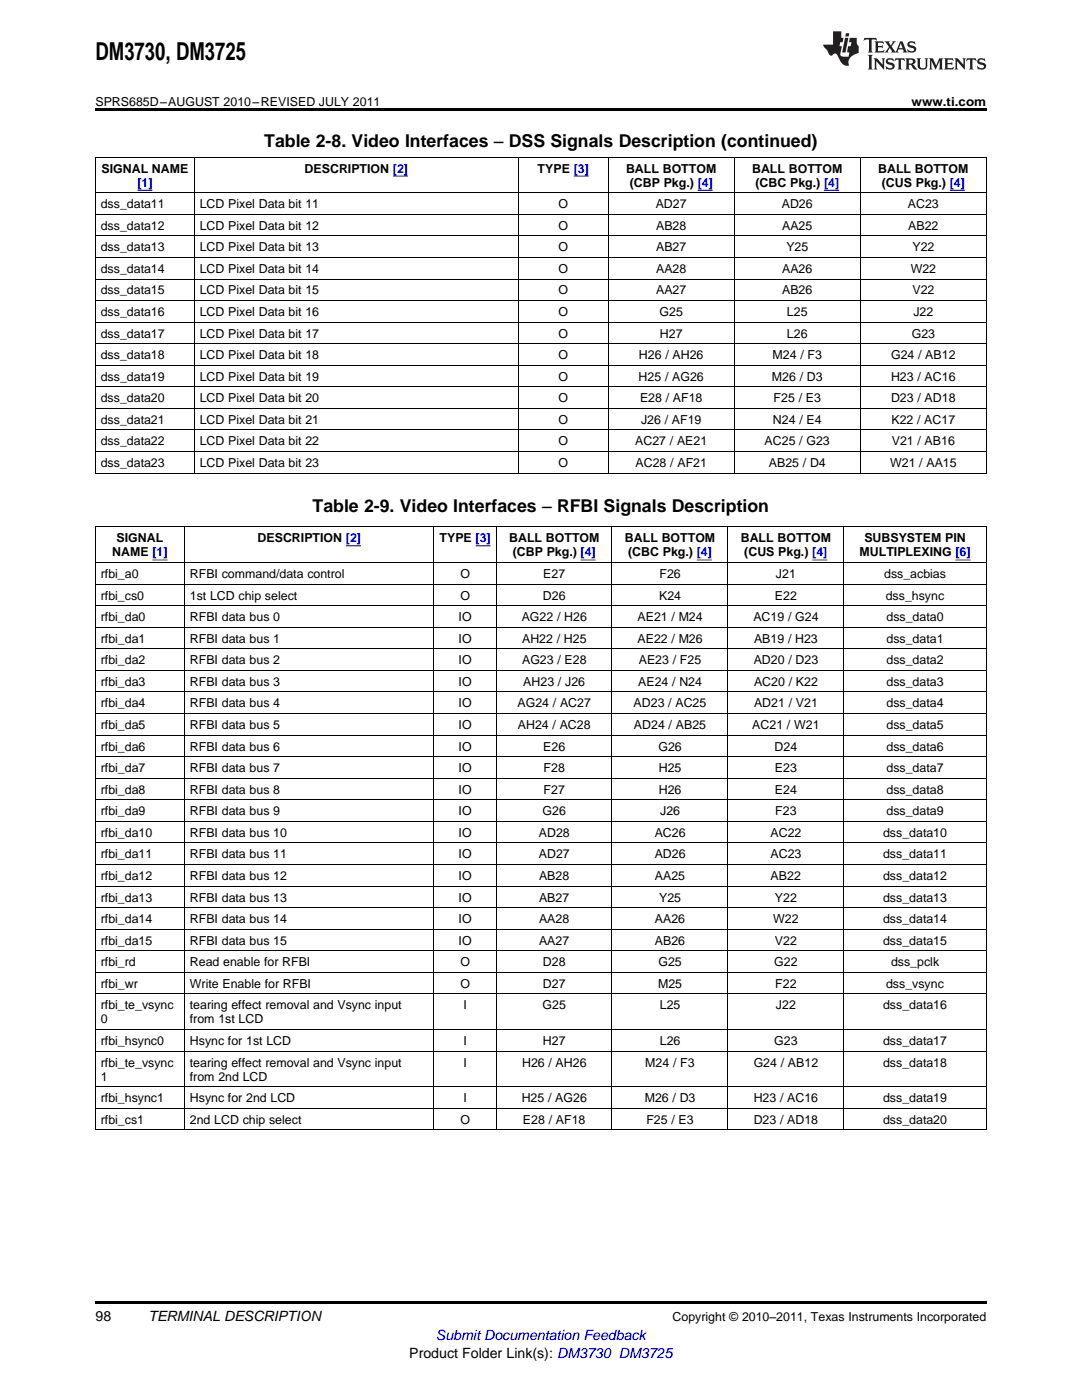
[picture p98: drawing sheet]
<svg xmlns="http://www.w3.org/2000/svg" width="216mm" height="279mm" viewBox="0 0 216 279" stroke-linecap="round" stroke-linejoin="round" font-family="sans-serif">
<defs><g id="words">
<text font-size="4.9" x="19" y="12">DM3730, DM3725</text>
<g font-size="3.5">
<text x="52.7" y="29.3">Table 2-8. Video Interfaces – DSS Signals Description (continued)</text>
<text x="62.4" y="102.2">Table 2-9. Video Interfaces – RFBI Signals Description</text>
</g>
<g font-size="2.8">
<text x="19" y="263.6">98</text>
<text x="29.6" y="263.6">TERMINAL DESCRIPTION</text>
<text x="81.7" y="270.9">Product Folder Link(s): DM3730 DM3725</text>
</g>
<text font-size="2.8" fill="#00f" x="87" y="267.4">Submit Documentation Feedback</text>
<g font-size="2.5">
<text x="19" y="21.1">SPRS685D–AUGUST 2010–REVISED JULY 2011</text>
<text x="181.9" y="21.1">www.ti.com</text>
<text x="20.2" y="34.4">SIGNAL NAME</text>
<text x="60.8" y="34.4">DESCRIPTION [2]</text>
<text x="107.3" y="34.4">TYPE [3]</text>
<text x="124.9" y="34.4">BALL BOTTOM</text>
<text x="150.1" y="34.4">BALL BOTTOM</text>
<text x="175.2" y="34.4">BALL BOTTOM</text>
<text x="20.1" y="41.6">dss_data11</text>
<text x="39.9" y="41.6">LCD Pixel Data bit 11</text>
<text x="111.4" y="41.6">O</text>
<text x="125.7" y="37.3">(CBP Pkg.) [4]</text>
<text x="130.8" y="41.6">AD27</text>
<text x="150.7" y="37.3">(CBC Pkg.) [4]</text>
<text x="156" y="41.6">AD26</text>
<text x="176" y="37.3">(CUS Pkg.) [4]</text>
<text x="181.2" y="41.6">AC23</text>
<text x="20.1" y="45.9">dss_data12</text>
<text x="39.9" y="45.9">LCD Pixel Data bit 12</text>
<text x="111.4" y="45.9">O</text>
<text x="130.9" y="45.9">AB28</text>
<text x="156.1" y="45.9">AA25</text>
<text x="181.2" y="45.9">AB22</text>
<text x="20.1" y="50.2">dss_data13</text>
<text x="39.9" y="50.2">LCD Pixel Data bit 13</text>
<text x="111.4" y="50.2">O</text>
<text x="130.9" y="50.2">AB27</text>
<text x="156.9" y="50.2">Y25</text>
<text x="182.1" y="50.2">Y22</text>
<text x="20.1" y="54.5">dss_data14</text>
<text x="20.1" y="58.8">dss_data15</text>
<text x="39.9" y="54.5">LCD Pixel Data bit 14</text>
<text x="39.9" y="58.8">LCD Pixel Data bit 15</text>
<text x="111.4" y="54.5">O</text>
<text x="111.4" y="58.8">O</text>
<text x="130.9" y="54.5">AA28</text>
<text x="130.9" y="58.8">AA27</text>
<text x="156.1" y="54.5">AA26</text>
<text x="156.1" y="58.8">AB26</text>
<text x="181.7" y="54.5">W22</text>
<text x="182.1" y="58.8">V22</text>
<text x="20.1" y="63.1">dss_data16</text>
<text x="39.9" y="63.1">LCD Pixel Data bit 16</text>
<text x="111.4" y="63.1">O</text>
<text x="131.6" y="63.1">G25</text>
<text x="157" y="63.1">L25</text>
<text x="182.2" y="63.1">J22</text>
<text x="20.1" y="67.4">dss_data17</text>
<text x="20.1" y="71.7">dss_data18</text>
<text x="39.9" y="67.4">LCD Pixel Data bit 17</text>
<text x="39.9" y="71.7">LCD Pixel Data bit 18</text>
<text x="111.4" y="67.4">O</text>
<text x="111.4" y="71.7">O</text>
<text x="127.5" y="71.7">H26 / AH26</text>
<text x="131.7" y="67.4">H27</text>
<text x="154.2" y="71.7">M24 / F3</text>
<text x="157" y="67.4">L26</text>
<text x="177.8" y="71.7">G24 / AB12</text>
<text x="181.9" y="67.4">G23</text>
<text x="20.1" y="76">dss_data19</text>
<text x="39.9" y="76">LCD Pixel Data bit 19</text>
<text x="111.4" y="76">O</text>
<text x="127.4" y="76">H25 / AG26</text>
<text x="154" y="76">M26 / D3</text>
<text x="177.8" y="76">H23 / AC16</text>
<text x="20.1" y="80.3">dss_data20</text>
<text x="39.9" y="80.3">LCD Pixel Data bit 20</text>
<text x="111.4" y="80.3">O</text>
<text x="127.7" y="80.3">E28 / AF18</text>
<text x="154.4" y="80.3">F25 / E3</text>
<text x="177.8" y="80.3">D23 / AD18</text>
<text x="20.1" y="84.6">dss_data21</text>
<text x="20.1" y="88.9">dss_data22</text>
<text x="39.9" y="84.6">LCD Pixel Data bit 21</text>
<text x="39.9" y="88.9">LCD Pixel Data bit 22</text>
<text x="111.4" y="84.6">O</text>
<text x="111.4" y="88.9">O</text>
<text x="126.8" y="88.9">AC27 / AE21</text>
<text x="127.9" y="84.6">J26 / AF19</text>
<text x="152.6" y="88.9">AC25 / G23</text>
<text x="154.2" y="84.6">N24 / E4</text>
<text x="177.9" y="84.6">K22 / AC17</text>
<text x="177.9" y="88.9">V21 / AB16</text>
<text x="20.1" y="93.2">dss_data23</text>
<text x="39.9" y="93.2">LCD Pixel Data bit 23</text>
<text x="111.4" y="93.2">O</text>
<text x="126.8" y="93.2">AC28 / AF21</text>
<text x="153.4" y="93.2">AB25 / D4</text>
<text x="177.6" y="93.2">W21 / AA15</text>
<text x="22.4" y="111.1">NAME [1]</text>
<text x="23.2" y="108.2">SIGNAL</text>
<text x="51.4" y="108.2">DESCRIPTION [2]</text>
<text x="87.7" y="108.2">TYPE [3]</text>
<text x="101.6" y="108.2">BALL BOTTOM</text>
<text x="102.3" y="111.1">(CBP Pkg.) [4]</text>
<text x="124.7" y="108.2">BALL BOTTOM</text>
<text x="125.3" y="111.1">(CBC Pkg.) [4]</text>
<text x="147.8" y="108.2">BALL BOTTOM</text>
<text x="148.5" y="111.1">(CUS Pkg.) [4]</text>
<text x="171.5" y="111.1">MULTIPLEXING [6]</text>
<text x="172.5" y="108.2">SUBSYSTEM PIN</text>
<text x="20.1" y="115.4">rfbi_a0</text>
<text x="20.1" y="119.7">rfbi_cs0</text>
<text x="37.9" y="115.4">RFBI command/data control</text>
<text x="37.9" y="119.7">1st LCD chip select</text>
<text x="91.9" y="115.4">O</text>
<text x="91.9" y="119.7">O</text>
<text x="108.3" y="119.7">D26</text>
<text x="108.4" y="115.4">E27</text>
<text x="131.5" y="119.7">K24</text>
<text x="131.6" y="115.4">F26</text>
<text x="154.6" y="119.7">E22</text>
<text x="154.8" y="115.4">J21</text>
<text x="176.4" y="115.4">dss_acbias</text>
<text x="176.7" y="119.7">dss_hsync</text>
<text x="20.1" y="124">rfbi_da0</text>
<text x="37.9" y="124">RFBI data bus 0</text>
<text x="91.5" y="124">IO</text>
<text x="104.1" y="124">AG22 / H26</text>
<text x="127.2" y="124">AE21 / M24</text>
<text x="150.3" y="124">AC19 / G24</text>
<text x="176.9" y="124">dss_data0</text>
<text x="20.1" y="128.3">rfbi_da1</text>
<text x="37.9" y="128.3">RFBI data bus 1</text>
<text x="91.5" y="128.3">IO</text>
<text x="104.2" y="128.3">AH22 / H25</text>
<text x="127.2" y="128.3">AE22 / M26</text>
<text x="150.5" y="128.3">AB19 / H23</text>
<text x="176.9" y="128.3">dss_data1</text>
<text x="20.1" y="132.6">rfbi_da2</text>
<text x="20.1" y="136.9">rfbi_da3</text>
<text x="37.9" y="132.6">RFBI data bus 2</text>
<text x="37.9" y="136.9">RFBI data bus 3</text>
<text x="91.5" y="132.6">IO</text>
<text x="91.5" y="136.9">IO</text>
<text x="104.2" y="132.6">AG23 / E28</text>
<text x="104.4" y="136.9">AH23 / J26</text>
<text x="127.4" y="136.9">AE24 / N24</text>
<text x="127.5" y="132.6">AE23 / F25</text>
<text x="150.4" y="132.6">AD20 / D23</text>
<text x="150.5" y="136.9">AC20 / K22</text>
<text x="176.9" y="132.6">dss_data2</text>
<text x="176.9" y="136.9">dss_data3</text>
<text x="20.1" y="141.2">rfbi_da4</text>
<text x="37.9" y="141.2">RFBI data bus 4</text>
<text x="91.5" y="141.2">IO</text>
<text x="103.3" y="141.2">AG24 / AC27</text>
<text x="126.4" y="141.2">AD23 / AC25</text>
<text x="150.5" y="141.2">AD21 / V21</text>
<text x="176.9" y="141.2">dss_data4</text>
<text x="20.1" y="145.5">rfbi_da5</text>
<text x="20.1" y="149.8">rfbi_da6</text>
<text x="37.9" y="145.5">RFBI data bus 5</text>
<text x="37.9" y="149.8">RFBI data bus 6</text>
<text x="91.5" y="145.5">IO</text>
<text x="91.5" y="149.8">IO</text>
<text x="103.3" y="145.5">AH24 / AC28</text>
<text x="108.4" y="149.8">E26</text>
<text x="126.5" y="145.5">AD24 / AB25</text>
<text x="131.4" y="149.8">G26</text>
<text x="150.1" y="145.5">AC21 / W21</text>
<text x="154.6" y="149.8">D24</text>
<text x="176.9" y="145.5">dss_data5</text>
<text x="176.9" y="149.8">dss_data6</text>
<text x="20.1" y="154.1">rfbi_da7</text>
<text x="37.9" y="154.1">RFBI data bus 7</text>
<text x="91.5" y="154.1">IO</text>
<text x="108.5" y="154.1">F28</text>
<text x="131.4" y="154.1">H25</text>
<text x="154.6" y="154.1">E23</text>
<text x="176.9" y="154.1">dss_data7</text>
<text x="20.1" y="158.4">rfbi_da8</text>
<text x="37.9" y="158.4">RFBI data bus 8</text>
<text x="91.5" y="158.4">IO</text>
<text x="108.5" y="158.4">F27</text>
<text x="131.4" y="158.4">H26</text>
<text x="154.6" y="158.4">E24</text>
<text x="176.9" y="158.4">dss_data8</text>
<text x="20.1" y="162.7">rfbi_da9</text>
<text x="20.1" y="167">rfbi_da10</text>
<text x="37.9" y="162.7">RFBI data bus 9</text>
<text x="37.9" y="167">RFBI data bus 10</text>
<text x="91.5" y="162.7">IO</text>
<text x="91.5" y="167">IO</text>
<text x="107.5" y="167">AD28</text>
<text x="108.3" y="162.7">G26</text>
<text x="130.6" y="167">AC26</text>
<text x="131.7" y="162.7">J26</text>
<text x="153.7" y="167">AC22</text>
<text x="154.7" y="162.7">F23</text>
<text x="176.2" y="167">dss_data10</text>
<text x="176.9" y="162.7">dss_data9</text>
<text x="20.1" y="171.3">rfbi_da11</text>
<text x="37.9" y="171.3">RFBI data bus 11</text>
<text x="91.5" y="171.3">IO</text>
<text x="107.5" y="171.3">AD27</text>
<text x="130.6" y="171.3">AD26</text>
<text x="153.7" y="171.3">AC23</text>
<text x="176.2" y="171.3">dss_data11</text>
<text x="20.1" y="175.6">rfbi_da12</text>
<text x="20.1" y="179.9">rfbi_da13</text>
<text x="37.9" y="175.6">RFBI data bus 12</text>
<text x="37.9" y="179.9">RFBI data bus 13</text>
<text x="91.5" y="175.6">IO</text>
<text x="91.5" y="179.9">IO</text>
<text x="107.6" y="175.6">AB28</text>
<text x="107.6" y="179.9">AB27</text>
<text x="130.7" y="175.6">AA25</text>
<text x="131.5" y="179.9">Y25</text>
<text x="153.8" y="175.6">AB22</text>
<text x="154.6" y="179.9">Y22</text>
<text x="176.2" y="175.6">dss_data12</text>
<text x="176.2" y="179.9">dss_data13</text>
<text x="20.1" y="184.2">rfbi_da14</text>
<text x="37.9" y="184.2">RFBI data bus 14</text>
<text x="91.5" y="184.2">IO</text>
<text x="107.6" y="184.2">AA28</text>
<text x="130.7" y="184.2">AA26</text>
<text x="154.3" y="184.2">W22</text>
<text x="176.2" y="184.2">dss_data14</text>
<text x="20.1" y="188.5">rfbi_da15</text>
<text x="37.9" y="188.5">RFBI data bus 15</text>
<text x="91.5" y="188.5">IO</text>
<text x="107.6" y="188.5">AA27</text>
<text x="130.7" y="188.5">AB26</text>
<text x="154.6" y="188.5">V22</text>
<text x="176.2" y="188.5">dss_data15</text>
<text x="20.1" y="192.8">rfbi_rd</text>
<text x="20.1" y="197.1">rfbi_wr</text>
<text x="37.9" y="192.8">Read enable for RFBI</text>
<text x="37.9" y="197.1">Write Enable for RFBI</text>
<text x="91.9" y="192.8">O</text>
<text x="91.9" y="197.1">O</text>
<text x="108.3" y="192.8">D28</text>
<text x="108.3" y="197.1">D27</text>
<text x="131.3" y="197.1">M25</text>
<text x="131.4" y="192.8">G25</text>
<text x="154.5" y="192.8">G22</text>
<text x="154.7" y="197.1">F22</text>
<text x="176.8" y="197.1">dss_vsync</text>
<text x="177.8" y="192.8">dss_pclk</text>
<text x="20.1" y="201.4">rfbi_te_vsync</text>
<text x="37.9" y="201.4">tearing effect removal and Vsync input</text>
<text x="92.5" y="201.4">I</text>
<text x="108.3" y="201.4">G25</text>
<text x="131.7" y="201.4">L25</text>
<text x="154.8" y="201.4">J22</text>
<text x="176.2" y="201.4">dss_data16</text>
<text x="20.1" y="204.3">0</text>
<text x="20.1" y="208.6">rfbi_hsync0</text>
<text x="37.9" y="204.3">from 1st LCD</text>
<text x="37.9" y="208.6">Hsync for 1st LCD</text>
<text x="92.5" y="208.6">I</text>
<text x="108.3" y="208.6">H27</text>
<text x="131.7" y="208.6">L26</text>
<text x="154.5" y="208.6">G23</text>
<text x="176.2" y="208.6">dss_data17</text>
<text x="20.1" y="212.9">rfbi_te_vsync</text>
<text x="20.1" y="215.7">1</text>
<text x="37.9" y="212.9">tearing effect removal and Vsync input</text>
<text x="37.9" y="215.7">from 2nd LCD</text>
<text x="92.5" y="212.9">I</text>
<text x="104.2" y="212.9">H26 / AH26</text>
<text x="128.8" y="212.9">M24 / F3</text>
<text x="150.4" y="212.9">G24 / AB12</text>
<text x="176.2" y="212.9">dss_data18</text>
<text x="20.1" y="220">rfbi_hsync1</text>
<text x="37.9" y="220">Hsync for 2nd LCD</text>
<text x="92.5" y="220">I</text>
<text x="104.1" y="220">H25 / AG26</text>
<text x="128.7" y="220">M26 / D3</text>
<text x="150.4" y="220">H23 / AC16</text>
<text x="176.2" y="220">dss_data19</text>
<text x="20.1" y="224.3">rfbi_cs1</text>
<text x="37.9" y="224.3">2nd LCD chip select</text>
<text x="91.9" y="224.3">O</text>
<text x="104.4" y="224.3">E28 / AF18</text>
<text x="129" y="224.3">F25 / E3</text>
<text x="150.4" y="224.3">D23 / AD18</text>
<text x="176.2" y="224.3">dss_data20</text>
<text x="134.2" y="263.6">Copyright © 2010–2011, Texas Instruments Incorporated</text>
</g>
<text font-size="2.5" fill="#00f" x="27.4" y="37.3">[1]</text>
</g></defs>
<g fill="#231f20">
<path d="M172.5 7.6l-.1 .5 .4-.2h.6v.1v2.1l-.2 .4h.9l-.2-.4v-2.1l.1-.1h.5l.5 .2-.2-.5zM174.5 8.3l.2 .3v1.5l-.2 .4h1.8l.2-.6a1.04 1.04 0 0 1-1.3 .2v-.7h.6l.3 .2v-.6l-.3 .2h-.6v-.6l.8-.1 .4 .3-.2-.5zM176.5 8.3l.9 1.1-.9 1.1h.8l-.2-.2 .4-.7 .5 .7-.2 .2h1.5l-.2-.2 .2-.4h.9l.1 .4-.2 .2h1l-.3-.3-.7-1.9h-.5l-.9 2-.8-1 .9-1h-.8l.1 .3-.4 .5-.3-.6 .1-.2zM179.7 8.6l.4 1h-.7zM181.3 8.4a.63 .63 0 0 0-.2 .7 .63 .63 0 0 0 .6 .4l.6 .2 .1 .2a.75 .75 0 0 1-.7 .4 .75 .75 0 0 1-.6-.5l.1 .7 .1-.1a1.11 1.11 0 0 0 1.5-.6 1.13 1.13 0 0 0-1.2-.8l-.1-.4a1.04 1.04 0 0 1 1.2 .2l-.2-.5-.2 .1-.4-.2zM173.2 10.9l.2 .4v2.2l-.2 .4h1l-.3-.4v-2.2l.3-.4zM174.3 11.6l.3 .4v1.5l-.3 .4h.8l-.2-.4v-1.3l1.5 1.7v-1.9l.2-.4h-.7l.2 .4v.9l-1.1-1.3zM177 11.8a.62 .62 0 0 0-.2 .7 .62 .62 0 0 0 .6 .4l.6 .1 .1 .3a.76 .76 0 0 1-.7 .3 .76 .76 0 0 1-.7-.4l.2 .7 .1-.1a1.11 1.11 0 0 0 1.5-.6 1.13 1.13 0 0 0-1.2-.8l-.1-.4a1.04 1.04 0 0 1 1.2 .2l-.2-.6-.2 .1-.5-.1zM178.7 11.6l-.2 .6a.61 .61 0 0 1 .8-.3v1.6l-.2 .4h.9l-.2-.4v-1.6a.63 .63 0 0 1 .7 .3l-.1-.6zM180.6 11.6l.3 .4v1.5l-.3 .4h1l-.2-.2-.1-.8 .6 .2a.76 .76 0 0 0 1.2 .7l-1-1a.58 .58 0 0 0 .6-.5 .58 .58 0 0 0-.5-.6zM181.4 11.9h.1a.45 .45 0 0 1 .5 .1 .45 .45 0 0 1 .1 .5l-.8 .2zM182.9 11.6l.2 .2a2.17 2.17 0 0 0 .3 1.9 .99 .99 0 0 0 1.6-.6v-1.1l.2-.4h-.7l.2 .2a1.92 1.92 0 0 1-.2 1.8 .6 .6 0 0 1-.9-.5v-1.1l.2-.4zM185.4 11.6l.2 .4v1.5l-.2 .4h.7l-.2-.4v-1.4l.8 1.8 .8-1.8v1.4l-.2 .4h.9l-.2-.4v-1.5l.2-.4h-.8l-.6 1.5-.6-1.5zM188.4 11.6l.2 .4v1.5l-.2 .4h1.8l.1-.6a1.04 1.04 0 0 1-1.2 .1v-.6h.5l.4 .2v-.6l-.4 .2h-.5v-.7h.8l.3 .3-.1-.6zM190.5 11.6l.2 .4v1.5l-.2 .4h.7l-.2-.4v-1.3l1.5 1.7v-1.9l.2-.4h-.7l.2 .4v.9l-1.1-1.3zM192.9 11.6l-.1 .6a.61 .61 0 0 1 .7-.3l.1 1.6-.3 .4h1l-.3-.4 .1-1.6a.63 .63 0 0 1 .7 .3l-.1-.6zM195.2 11.8a.62 .62 0 0 0-.2 .7 .62 .62 0 0 0 .6 .4l.6 .1 .1 .3a.76 .76 0 0 1-.7 .3 .76 .76 0 0 1-.6-.4l.1 .7 .1-.1a1.11 1.11 0 0 0 1.6-.6 1.13 1.13 0 0 0-1.3-.8l-.1-.4a1.04 1.04 0 0 1 1.2 .2l-.1-.6-.2 .1-.5-.1z"/>
<path d="M166.2 6.3v2.6h-1.9v.4l.8 .9a.91 .91 0 0 0 1 .8 .56 .56 0 0 1 .5-.3 .56 .56 0 0 1 .5 .3l.4 .8a1.53 1.53 0 0 0 1.9 1.2 1.54 1.54 0 0 1 1-2.1l.9-.3v-1.4a1.52 1.52 0 0 1-.4-1.6h-1.3l-.2 .8h.5l-.2 .8h-.5l-.1 1v.2l.4 .1-.2 .8a1.93 1.93 0 0 1-1.6-.3l.3-1.8h-.5l.2-.8h.4l.2-.8h-.4v-1.3zM168.6 7.6l-.6 2.9h.7l.6-2.9zM168.8 6.6l-.1 .7h.6l.2-.7z"/>
</g>
<path d="M19 21.6h177.8v.6h-177.8zM19 259.7h177.8v.5h-177.8z" fill="#000"/>
<g fill="none" stroke="#000" stroke-width=".2">
<path d="M19 38.5h177.8M19 31.3h177.8M19.1 31.4v63.1M38.8 31.4v63.1M103.4 31.4v63.1M121.3 31.4v63.1M146.5 31.4v63.1M171.6 31.4v63.1M196.8 31.4v63.1M19 60h177.8M19 55.7h177.8M19 51.4h177.8"/>
<path d="M19 47.1h177.8M19 42.8h177.8M19 77.2h177.8M19 72.9h177.8M19 68.6h177.8M19 64.3h177.8M19 94.4h177.8M19 90.1h177.8M19 85.8h177.8M19 81.5h177.8M19 116.6h177.8M19 112.3h177.8"/>
<path d="M19 105.1h177.8M19.1 105.2v120.4M36.8 105.2v120.4M86.6 105.2v120.4M99 105.2v120.4M122.1 105.2v120.4M145.2 105.2v120.4M168.3 105.2v120.4M196.8 105.2v120.4M19 138.1h177.8M19 133.8h177.8M19 129.5h177.8"/>
<path d="M19 125.2h177.8M19 120.9h177.8M19 159.6h177.8M19 155.3h177.8M19 151h177.8M19 146.7h177.8M19 142.4h177.8M19 176.8h177.8M19 172.5h177.8M19 168.2h177.8M19 163.9h177.8M19 198.3h177.8"/>
<path d="M19 194h177.8M19 189.7h177.8M19 185.4h177.8M19 181.1h177.8M19 216.9h177.8M19 209.8h177.8M19 205.5h177.8M19 225.5h177.8M19 221.2h177.8"/>
</g>
<g fill="none" stroke="#00f" stroke-width=".2">
<path d="M27.4 38h3M78.4 35.1h3M114.5 35.1h3M139.2 38h3M164.4 38h3M189.5 38h3M30.4 111.8h3M69 108.9h3M94.9 108.9h3M115.9 111.8h3M139 111.8h3M162.1 111.8h3"/>
<path d="M190.6 111.8h3.1"/>
</g>
<use href="#words"/>
</svg>
